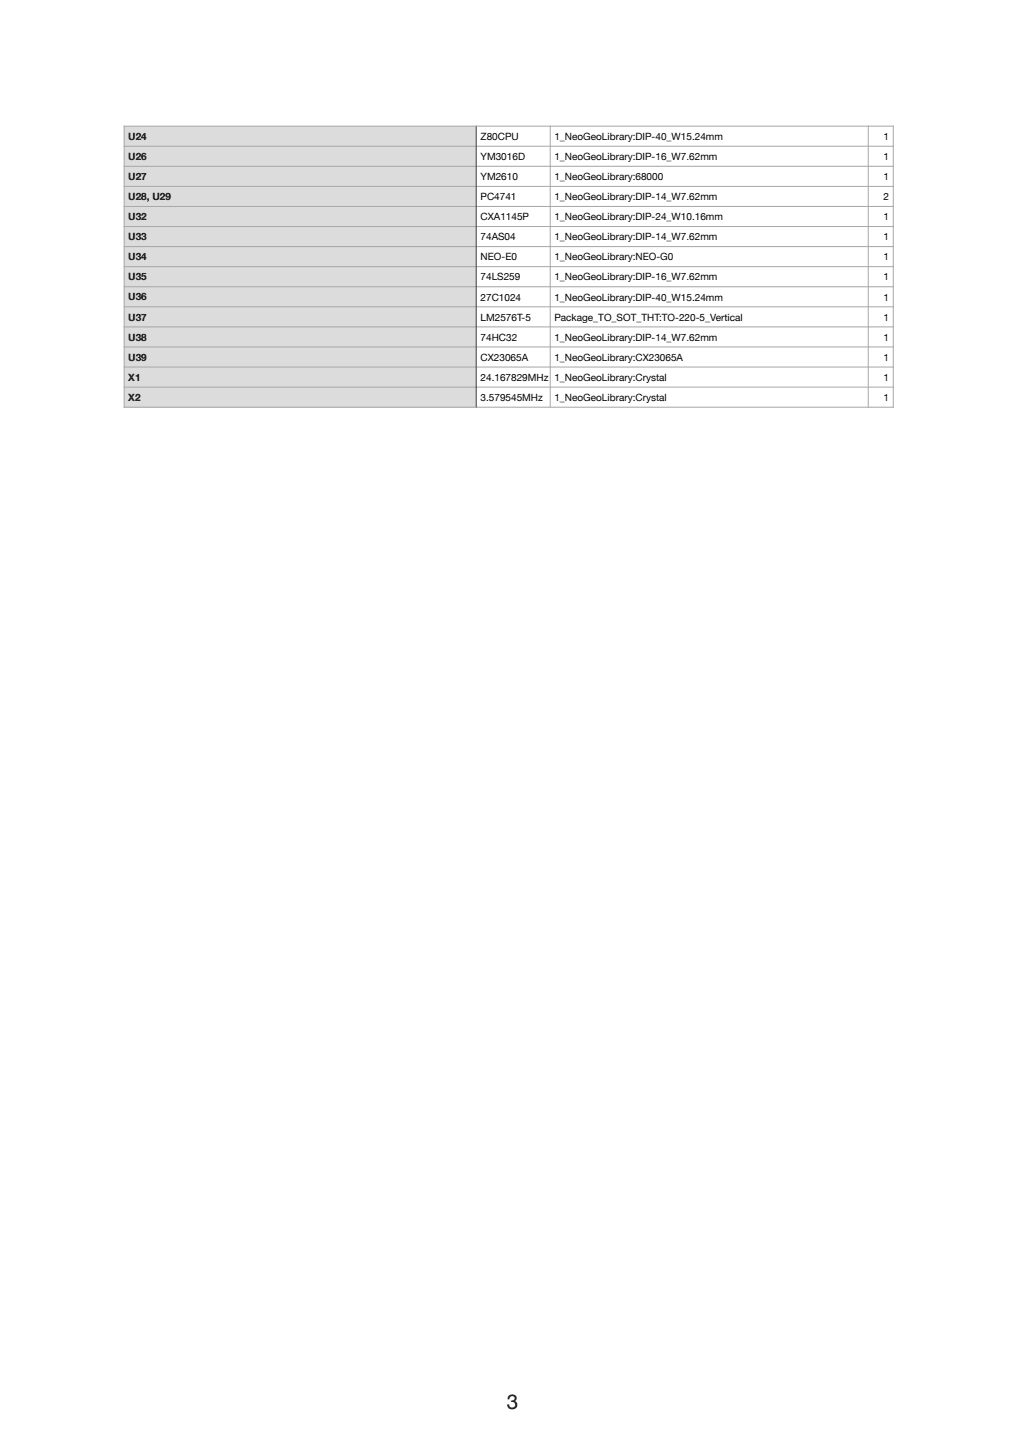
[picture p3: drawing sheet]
<svg xmlns="http://www.w3.org/2000/svg" width="362mm" height="512mm" viewBox="0 0 362 512" stroke-linecap="round" stroke-linejoin="round" font-family="sans-serif">
<defs><g id="words">
<text font-size="7.3" x="178.8" y="497.1">3</text>
<g font-size="3.5">
<text x="45.3" y="49.3">U24</text>
<text x="169.5" y="49.4">Z80CPU</text>
<text x="195.5" y="49.4">1_NeoGeoLibrary:DIP-40_W15.24mm</text>
<text x="311.6" y="49.4">1</text>
<text x="45.3" y="56.4">U26</text>
<text x="169.5" y="56.4">YM3016D</text>
<text x="195.5" y="56.4">1_NeoGeoLibrary:DIP-16_W7.62mm</text>
<text x="311.6" y="56.4">1</text>
<text x="45.3" y="63.5">U27</text>
<text x="169.5" y="63.5">YM2610</text>
<text x="195.5" y="63.5">1_NeoGeoLibrary:68000</text>
<text x="311.6" y="63.5">1</text>
<text x="45.3" y="70.6">U28, U29</text>
<text x="169.5" y="70.6">PC4741</text>
<text x="195.5" y="70.6">1_NeoGeoLibrary:DIP-14_W7.62mm</text>
<text x="311.6" y="70.6">2</text>
<text x="45.3" y="77.7">U32</text>
<text x="169.5" y="77.7">CXA1145P</text>
<text x="195.5" y="77.7">1_NeoGeoLibrary:DIP-24_W10.16mm</text>
<text x="311.6" y="77.7">1</text>
<text x="45.3" y="84.7">U33</text>
<text x="169.5" y="84.8">74AS04</text>
<text x="195.5" y="84.8">1_NeoGeoLibrary:DIP-14_W7.62mm</text>
<text x="311.6" y="84.8">1</text>
<text x="45.3" y="91.8">U34</text>
<text x="169.5" y="91.8">NEO-E0</text>
<text x="195.5" y="91.8">1_NeoGeoLibrary:NEO-G0</text>
<text x="311.6" y="91.8">1</text>
<text x="45.3" y="98.9">U35</text>
<text x="169.5" y="98.9">74LS259</text>
<text x="195.5" y="98.9">1_NeoGeoLibrary:DIP-16_W7.62mm</text>
<text x="311.6" y="98.9">1</text>
<text x="45.3" y="106">U36</text>
<text x="169.5" y="106">27C1024</text>
<text x="195.5" y="106">1_NeoGeoLibrary:DIP-40_W15.24mm</text>
<text x="311.6" y="106">1</text>
<text x="45.3" y="113.1">U37</text>
<text x="169.5" y="113.1">LM2576T-5</text>
<text x="195.5" y="113.1">Package_TO_SOT_THT:TO-220-5_Vertical</text>
<text x="311.6" y="113.1">1</text>
<text x="45.3" y="120.1">U38</text>
<text x="169.5" y="120.2">74HC32</text>
<text x="195.5" y="120.2">1_NeoGeoLibrary:DIP-14_W7.62mm</text>
<text x="311.6" y="120.2">1</text>
<text x="45.3" y="127.2">U39</text>
<text x="169.5" y="127.2">CX23065A</text>
<text x="195.5" y="127.2">1_NeoGeoLibrary:CX23065A</text>
<text x="311.6" y="127.2">1</text>
<text x="45.3" y="134.3">X1</text>
<text x="169.5" y="134.3">24.167829MHz</text>
<text x="195.5" y="134.3">1_NeoGeoLibrary:Crystal</text>
<text x="311.6" y="134.3">1</text>
<text x="45.3" y="141.4">X2</text>
<text x="169.5" y="141.4">3.579545MHz</text>
<text x="195.5" y="141.4">1_NeoGeoLibrary:Crystal</text>
<text x="311.6" y="141.4">1</text>
</g>
</g></defs>
<g fill="#dcdcdc">
<path d="M43.8 44.5h124.2v7.1h-124.2z"/>
<path d="M43.8 51.6h124.2v7.1h-124.2z"/>
<path d="M43.8 58.7h124.2v7h-124.2z"/>
<path d="M43.8 65.7h124.2v7.1h-124.2z"/>
<path d="M43.8 72.8h124.2v7.1h-124.2z"/>
<path d="M43.8 79.9h124.2v7.1h-124.2z"/>
<path d="M43.8 87h124.2v7.1h-124.2z"/>
<path d="M43.8 94.1h124.2v7h-124.2z"/>
<path d="M43.8 101.1h124.2v7.1h-124.2z"/>
<path d="M43.8 108.2h124.2v7.1h-124.2z"/>
<path d="M43.8 115.3h124.2v7.1h-124.2z"/>
<path d="M43.8 122.4h124.2v7.1h-124.2z"/>
<path d="M43.8 129.5h124.2v7h-124.2z"/>
<path d="M43.8 136.5h124.2v7.1h-124.2z"/>
</g>
<g fill="none" stroke="#a6a6a6" stroke-width=".35">
<path d="M43.6 51.6h271.7M43.6 58.7h271.7M43.6 44.5h271.7M43.8 44.3v99.5M194.1 44.3v99.5M306.3 44.3v99.5M315.1 44.3v99.5M43.6 65.7h271.7M43.6 72.8h271.7M43.6 79.9h271.7M43.6 87h271.7M43.6 94.1h271.7"/>
<path d="M43.6 101.1h271.7M43.6 108.2h271.7M43.6 115.3h271.7M43.6 122.4h271.7M43.6 129.5h271.7M43.6 136.5h271.7M43.6 143.6h271.7"/>
</g>
<path d="M168 44.3v99.5" fill="none" stroke="#404040" stroke-width=".35"/>
<use href="#words"/>
</svg>
